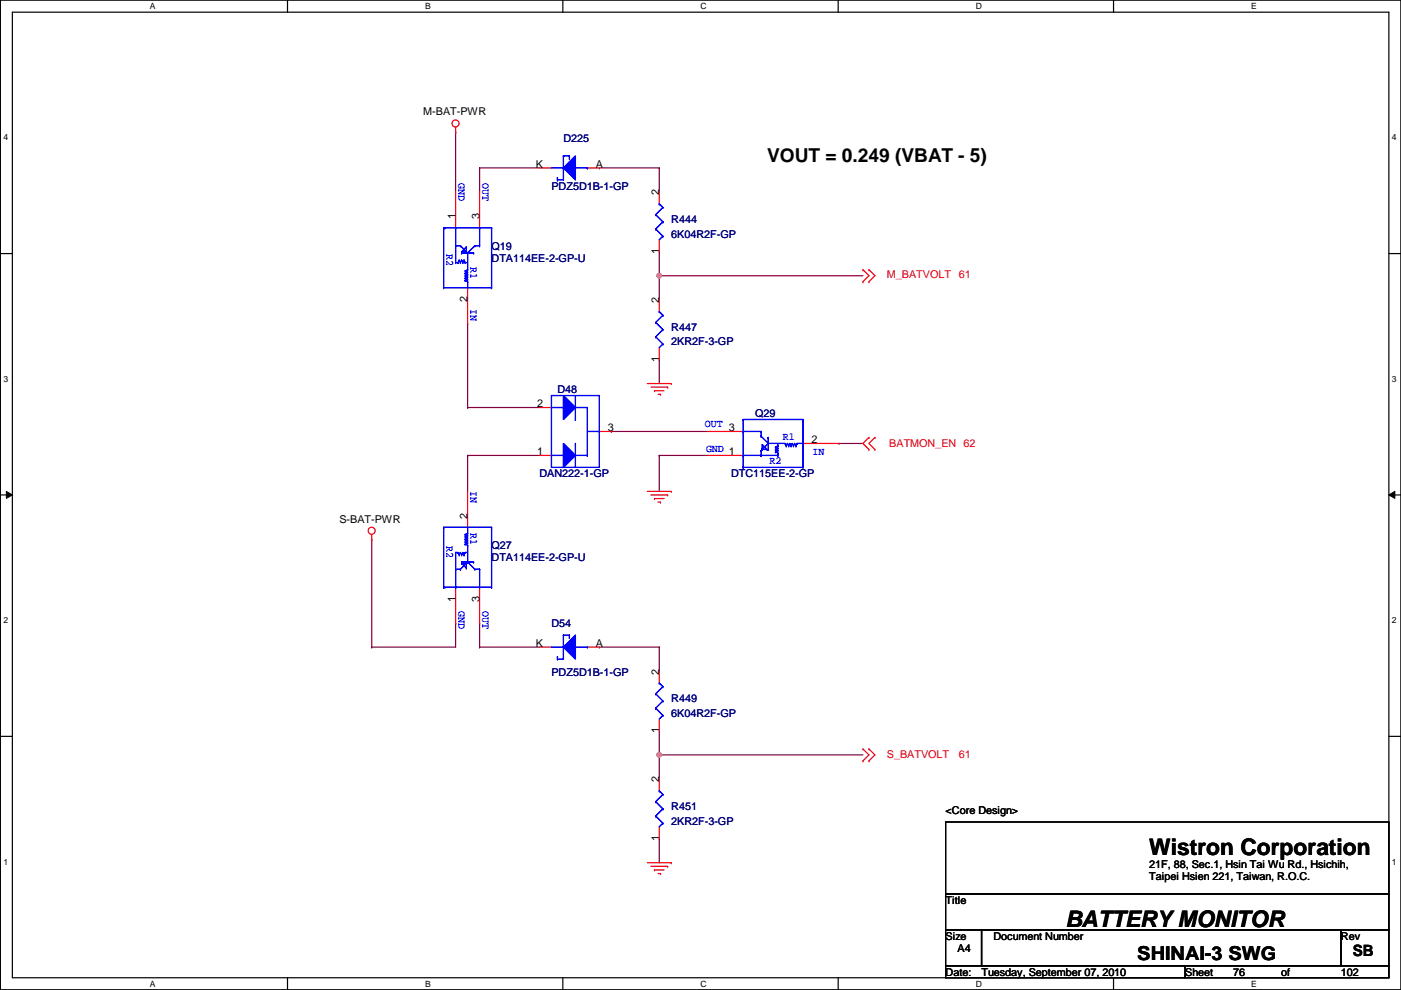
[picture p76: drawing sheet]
<svg xmlns="http://www.w3.org/2000/svg" width="297mm" height="210mm" viewBox="0 0 297 210" stroke-linecap="round" stroke-linejoin="round" font-family="sans-serif">
<defs><g id="words">
<g font-size="4.8">
<text x="243.7" y="181.3">Wistron Corporation</text>
<text x="225.9" y="196.5">BATTERY MONITOR</text>
</g>
<g font-size="4.1">
<text x="162.6" y="34.3">VOUT = 0.249 (VBAT - 5)</text>
<text x="241.1" y="203.5">SHINAI-3 SWG</text>
</g>
<text font-size="3.3" x="286.8" y="202.8">SB</text>
<g font-size="2.3">
<text x="89.7" y="24.5">M-BAT-PWR</text>
<text x="113.6" y="35.6">K</text>
<text x="126.3" y="35.6">A</text>
<text x="139.7" y="41.4" transform="rotate(-90 139.7 41.4)">2</text>
<text x="96.6" y="46.5" transform="rotate(-90 96.6 46.5)">1</text>
<text x="101.6" y="46.5" transform="rotate(-90 101.6 46.5)">3</text>
<text x="139.7" y="53.9" transform="rotate(-90 139.7 53.9)">1</text>
<text x="99.1" y="64.1" transform="rotate(-90 99.1 64.1)">2</text>
<text x="139.7" y="64.3" transform="rotate(-90 139.7 64.3)">2</text>
<text x="139.7" y="76.8" transform="rotate(-90 139.7 76.8)">1</text>
<text x="113.9" y="86.4">2</text>
<text x="128.9" y="91.4">3</text>
<text x="154.5" y="91.4">3</text>
<text x="172" y="94">2</text>
<text x="113.9" y="96.5">1</text>
<text x="154.5" y="96.5">1</text>
<text x="72" y="110.8">S-BAT-PWR</text>
<text x="99.1" y="110" transform="rotate(-90 99.1 110)">2</text>
<text x="96.6" y="127.6" transform="rotate(-90 96.6 127.6)">1</text>
<text x="101.6" y="127.6" transform="rotate(-90 101.6 127.6)">3</text>
<text x="113.6" y="137.2">K</text>
<text x="126.3" y="137.2">A</text>
<text x="139.7" y="143" transform="rotate(-90 139.7 143)">2</text>
<text x="139.7" y="155.5" transform="rotate(-90 139.7 155.5)">1</text>
<text x="139.7" y="165.9" transform="rotate(-90 139.7 165.9)">2</text>
<text x="200.5" y="172.6">&lt;Core Design&gt;</text>
<text x="139.7" y="178.4" transform="rotate(-90 139.7 178.4)">1</text>
<text x="243.7" y="184">21F, 88, Sec.1, Hsin Tai Wu Rd., Hsichih,</text>
<text x="200.5" y="191.6">Title</text>
<text x="243.7" y="186.6">Taipei Hsien 221, Taiwan, R.O.C.</text>
<text x="200.5" y="199.2">Size</text>
<text x="203" y="201.8">A4</text>
<text x="210.6" y="199.2">Document Number</text>
<text x="284.3" y="199.2">Rev</text>
<text x="200.5" y="206.8">Date:</text>
<text x="208.1" y="206.8">Tuesday, September 07, 2010</text>
<text x="251.3" y="206.8">Sheet</text>
<text x="261.4" y="206.8">76</text>
<text x="271.6" y="206.8">of</text>
<text x="284.3" y="206.8">102</text>
</g>
<g font-size="2.3" fill="#000080">
<text x="119.5" y="30.1">D225</text>
<text x="116.9" y="40.2">PDZ5D1B-1-GP</text>
<text x="142.3" y="47.3">R444</text>
<text x="104.2" y="52.9">Q19</text>
<text x="142.3" y="50.4">6K04R2F-GP</text>
<text x="104.2" y="55.5">DTA114EE-2-GP-U</text>
<text x="142.3" y="70.2">R447</text>
<text x="142.3" y="73.2">2KR2F-3-GP</text>
<text x="118.2" y="83.4">D48</text>
<text x="160.1" y="88.5">Q29</text>
<text x="114.4" y="101.2">DAN222-1-GP</text>
<text x="155" y="101.2">DTC115EE-2-GP</text>
<text x="104.2" y="116.4">Q27</text>
<text x="104.2" y="119">DTA114EE-2-GP-U</text>
<text x="116.9" y="132.9">D54</text>
<text x="116.9" y="143.3">PDZ5D1B-1-GP</text>
<text x="142.3" y="148.9">R449</text>
<text x="142.3" y="152">6K04R2F-GP</text>
<text x="142.3" y="171.8">R451</text>
<text x="142.3" y="174.8">2KR2F-3-GP</text>
</g>
<g font-size="2.3" fill="#00f">
<text x="97.2" y="38.9" transform="rotate(90 97.2 38.9)">GND</text>
<text x="102.3" y="38.9" transform="rotate(90 102.3 38.9)">OUT</text>
<text x="94.7" y="53.9" transform="rotate(90 94.7 53.9)">R2</text>
<text x="99.7" y="56.7" transform="rotate(90 99.7 56.7)">R1</text>
<text x="99.7" y="65.6" transform="rotate(90 99.7 65.6)">IN</text>
<text x="149.4" y="90.6">OUT</text>
<text x="149.7" y="95.9">GND</text>
<text x="165.9" y="93.3">R1</text>
<text x="163.1" y="98.4">R2</text>
<text x="172.3" y="96.4">IN</text>
<text x="99.7" y="104.2" transform="rotate(90 99.7 104.2)">IN</text>
<text x="99.7" y="113.1" transform="rotate(90 99.7 113.1)">R1</text>
<text x="94.7" y="115.9" transform="rotate(90 94.7 115.9)">R2</text>
<text x="97.2" y="129.6" transform="rotate(90 97.2 129.6)">GND</text>
<text x="102.3" y="129.6" transform="rotate(90 102.3 129.6)">OUT</text>
</g>
<g font-size="2.3" fill="#f00">
<text x="188" y="59">M_BATVOLT</text>
<text x="203.3" y="59">61</text>
<text x="188.5" y="94.8">BATMON_EN 62</text>
<text x="188" y="160.6">S_BATVOLT</text>
<text x="203.3" y="160.6">61</text>
</g>
<g font-size="1.8">
<text x="31.8" y="1.9">A</text>
<text x="90.1" y="1.9">B</text>
<text x="148.5" y="1.9">C</text>
<text x="206.9" y="1.9">D</text>
<text x="265.3" y="1.9">E</text>
<text x=".7" y="29.8">4</text>
<text x="295.1" y="29.8">4</text>
<text x=".7" y="80.9">3</text>
<text x="295.1" y="80.9">3</text>
<text x=".7" y="132.1">2</text>
<text x="295.1" y="132.1">2</text>
<text x=".7" y="183.3">1</text>
<text x="295.1" y="183.3">1</text>
<text x="31.8" y="209.2">A</text>
<text x="90.1" y="209.2">B</text>
<text x="148.5" y="209.2">C</text>
<text x="206.9" y="209.2">D</text>
<text x="265.3" y="209.2">E</text>
</g>
</g></defs>
<path d="M.1 0h296.9v209.8h-296.9zM2.6 2.6h291.9v204.7h-291.9z" fill="none" stroke="#000" stroke-width=".25"/>
<g fill="#fff">
<path d="M31.8 .3h1.2v2h-1.2z"/>
<path d="M31.8 207.6h1.2v1.9h-1.2z"/>
</g>
<path d="M61 0v2.6M61 207.3v2.5" fill="none" stroke="#000" stroke-width=".25"/>
<g fill="#fff">
<path d="M90.1 .3h1.2v2h-1.2z"/>
<path d="M90.1 207.6h1.2v1.9h-1.2z"/>
</g>
<path d="M119.3 0v2.6M119.3 207.3v2.5" fill="none" stroke="#000" stroke-width=".25"/>
<g fill="#fff">
<path d="M148.5 .3h1.3v2h-1.3z"/>
<path d="M148.5 207.6h1.3v1.9h-1.3z"/>
</g>
<path d="M177.7 0v2.6M177.7 207.3v2.5" fill="none" stroke="#000" stroke-width=".25"/>
<g fill="#fff">
<path d="M206.9 .3h1.2v2h-1.2z"/>
<path d="M206.9 207.6h1.2v1.9h-1.2z"/>
</g>
<path d="M236.1 0v2.6M236.1 207.3v2.5" fill="none" stroke="#000" stroke-width=".25"/>
<g fill="#fff">
<path d="M265.3 .3h1.1v2h-1.1z"/>
<path d="M265.3 207.6h1.1v1.9h-1.1z"/>
<path d="M.7 28.2h1v1.9h-1z"/>
<path d="M295.1 28.2h1v1.9h-1z"/>
<path d="M.7 79.3h1v2h-1z"/>
<path d="M295.1 79.3h1v2h-1z"/>
</g>
<path d="M.1 53.8h2.5M294.5 53.8h2.5" fill="none" stroke="#000" stroke-width=".25"/>
<g fill="#fff">
<path d="M.7 130.5h1v2h-1z"/>
<path d="M295.1 130.5h1v2h-1z"/>
</g>
<path d="M.1 104.9h2.5M294.5 104.9h2.5" fill="none" stroke="#000" stroke-width=".25"/>
<path d="M1.4 104.2l1.2 .7-1.2 .8zM294.5 104.9l1.2-.7v1.5z" fill="#000"/>
<path d="M1.4 104.2l1.2 .7-1.2 .8zM294.5 104.9l1.2-.7v1.5z" fill="none" stroke="#000" stroke-width=".21"/>
<g fill="#fff">
<path d="M.7 181.7h1v2h-1z"/>
<path d="M295.1 181.7h1v2h-1z"/>
</g>
<path d="M.1 156.1h2.5M294.5 156.1h2.5" fill="none" stroke="#000" stroke-width=".25"/>
<path d="M127.1 35.6h.1M127.1 35.6h12.7M139.8 58.5h.1M139.8 53.4h.1M139.8 58.5h43.2M139.8 53.4v10.1" fill="none" stroke="#800040" stroke-width=".25"/>
<circle cx="139.8" cy="58.4" r=".49" fill="#f0f"/>
<circle cx="139.8" cy="58.4" r=".49" fill="none" stroke="#f0f" stroke-width=".25"/>
<g fill="none" stroke="#800040" stroke-width=".25">
<path d="M96.6 28h.1M96.6 28v12.7M101.7 35.6h.1M101.7 35.6h12.7M101.7 35.6v5.1M139.8 35.6h.1M139.8 35.6v5.1M99.1 68.6h.1M99.1 68.6v17.8M139.8 76.2h.1M139.8 76.2v5.1M99.1 96.6h.1"/>
<path d="M99.1 86.4h.1M99.1 96.6v7.6M99.1 96.6h15.3M99.1 86.4h15.3M129.6 91.5h.1M129.6 91.5h20.3M139.8 96.6h.1M139.8 96.6v7.6M139.8 96.6h10.1M177.9 94h.1M177.9 94h5.1M78.8 114.3h.1"/>
<path d="M78.8 114.3v22.9M78.8 137.2h.1M96.6 132.1h.1M96.6 132.1v5.1h-17.8M101.7 132.1h.1M101.7 132.1v5.1M139.8 137.2h.1M139.8 137.2v5.1M139.8 177.8h.1M139.8 160.1h.1M139.8 160.1v5M139.8 177.8v5.1"/>
<path d="M139.8 160.1h43.2"/>
</g>
<circle cx="139.8" cy="160" r=".49" fill="#f0f"/>
<circle cx="139.8" cy="160" r=".49" fill="none" stroke="#f0f" stroke-width=".25"/>
<path d="M101.7 137.2h.1M101.7 137.2h12.7M127.1 137.2h.1M127.1 137.2h12.7M139.8 155h.1M139.8 155v5.1" fill="none" stroke="#800040" stroke-width=".25"/>
<g fill="none" stroke="#f00" stroke-width=".25">
<path d="M96.6 28h.1M96.6 27v1M183 59.7h.1M183 57.2h.1M183 57.2l1.2 1.3-1.2 1.2M184.2 59.7h.1M184.2 57.2h.1M184.2 57.2l1.3 1.3-1.3 1.2M137.2 81.3h5.1M138 82.1h3.6M138.8 82.8h.1M138.8 82.8h2"/>
<path d="M139.5 83.6h.5M140 83.6h.1M141.6 82.1h.1M142.3 81.3h.1M149.9 96.6h7.7M149.9 91.5h7.7M170.3 94h7.6M184.2 92.8h.1M184.2 95.3h.1M184.2 92.8l-1.2 1.2 1.2 1.3M185.5 95.3h.1M185.5 92.8h.1"/>
<path d="M185.5 92.8l-1.3 1.2 1.3 1.3M78.8 114.3h.1M78.8 113.3v1M137.2 104.2h5.1M138 104.9h3.6M138.8 105.7h.1M138.8 105.7h2M139.5 106.5h.5M140 106.5h.1M141.6 104.9h.1M142.3 104.2h.1M114.4 137.2h2.5"/>
<path d="M124.5 137.2h2.6M183 158.8h.1M183 158.8l1.2 1.3-1.2 1.2M184.2 158.8h.1M184.2 158.8l1.3 1.3-1.3 1.2M183 161.3h.1M184.2 161.3h.1M137.2 182.9h5.1M138 183.7h3.6M138.8 184.4h.1M138.8 184.4h2M139.5 185.2h.5"/>
<path d="M140 185.2h.1M141.6 183.7h.1M142.3 182.9h.1"/>
<circle cx="96.6" cy="26.2" r=".75"/>
<circle cx="78.8" cy="112.5" r=".75"/>
</g>
<path d="M200.5 174.3h94v15.2h-94zM200.5 189.5h94v7.6h-94zM200.5 197.1h7.6v7.7h-7.6zM208.1 197.1h76.2v7.7h-76.2zM284.3 197.1h10.2v7.7h-10.2zM200.5 204.8h50.8v2.5h-50.8zM251.3 204.8h43.2v2.5h-43.2z" fill="none" stroke="#000" stroke-width=".25"/>
<g fill="none" stroke="#00f" stroke-width=".25">
<path d="M157.6 96.6h.1M157.6 91.5h.1M157.6 98.8h.1M157.6 99.1h.1M157.6 88.9h.1M157.6 96.6h7.3M157.6 91.5h3.8M157.6 88.9v10.2M157.6 99.1h12.7M157.6 88.9h12.7M161.4 95.5h.1M161.4 96.6h.1"/>
<path d="M161.4 92.5h.1M161.4 91.5h.1M161.4 91.5v1M161.4 95.5v1.1M161.4 92.5l1.5 1.5M161.6 94.3h.1M161.6 95h.1M161.6 95.3h.1M161.6 95.3h1M161.6 94.3l1 1M161.6 94.3v1M162.6 95.3h.1"/>
<path d="M162.9 94h.1M162.9 92.8h.1M162.9 95.3h.1M162.9 94h3.6M162.9 92.8v2.5M162.9 94l-1.5 1.5M164.4 94.8h.1M164.4 95.3h.1M164.4 95.8h.1M164.4 94.8l.5 .2M164.4 95.3l.5 .2M164.4 95.8l.5 .3"/>
<path d="M164.9 94.5h.1M164.9 95h.1M164.9 95.5h.1M164.9 96.1h.1M164.9 96.6h.1M164.9 94v.5M164.9 96.1v.5M164.9 94.5l-.5 .3M164.9 95l-.5 .3M164.9 95.5l-.5 .3M166.5 94h.1M166.5 94l.2 .5"/>
<path d="M166.7 94.5h.1M167 94h.1M167 94l.2 .5M167 94l-.3 .5M167.2 94.5h.1M167.5 94h.1M167.5 94l.2 .5M167.5 94l-.3 .5M167.7 94.5h.1M168 94h.1M168 94l.2 .5M168 94l-.3 .5"/>
<path d="M168.2 94.5h.1M168.5 94h.1M168.5 94l.2 .5M168.5 94l-.3 .5M168.7 94.5h.1M169 94h.1M169 94h1.3M169 94l-.3 .5M170.3 99.1h.1M170.3 88.9h.1M170.3 88.9v10.2"/>
</g>
<path d="M122 134.7v5l-2.5-2.5z" fill="#00f"/>
<g fill="none" stroke="#00f" stroke-width=".25">
<path d="M116.9 137.2h2.6M118.2 139.7h.1M118.2 139.2h.1M118.2 139.2v.5M119.5 137.2h.1M119.5 134.7h.1M119.5 134.7v5h-1.3M119.5 134.7h1.2M120.7 134.7h.1M120.7 135.2h.1M120.7 134.7v.5M122 134.7v5l-2.5-2.5z"/>
<path d="M122 137.2h2.5M124.5 137.2h.1"/>
</g>
<path d="M122 134.7v5l-2.5-2.5z" fill="#00f"/>
<g fill="none" stroke="#00f" stroke-width=".25">
<path d="M116.9 137.2h2.6M118.2 139.7h.1M118.2 139.2h.1M118.2 139.2v.5M119.5 137.2h.1M119.5 134.7h.1M119.5 134.7v5h-1.3M119.5 134.7h1.2M120.7 134.7h.1M120.7 135.2h.1M120.7 134.7v.5M122 134.7v5l-2.5-2.5z"/>
<path d="M122 137.2h2.5M124.5 137.2h.1"/>
</g>
<path d="M114.4 35.6h2.5M124.5 35.6h2.6" fill="none" stroke="#f00" stroke-width=".25"/>
<path d="M122 33.1v5l-2.5-2.5z" fill="#00f"/>
<g fill="none" stroke="#00f" stroke-width=".25">
<path d="M116.9 35.6h2.6M118.2 38.1h.1M118.2 37.6h.1M118.2 37.6v.5M119.5 35.6h.1M119.5 33.1h.1M119.5 33.1v5h-1.3M119.5 33.1h1.2M120.7 33.1h.1M120.7 33.6h.1M120.7 33.1v.5M122 33.1v5l-2.5-2.5z"/>
<path d="M122 35.6h2.5M124.5 35.6h.1"/>
</g>
<path d="M122 33.1v5l-2.5-2.5z" fill="#00f"/>
<g fill="none" stroke="#00f" stroke-width=".25">
<path d="M116.9 35.6h2.6M118.2 38.1h.1M118.2 37.6h.1M118.2 37.6v.5M119.5 35.6h.1M119.5 33.1h.1M119.5 33.1v5h-1.3M119.5 33.1h1.2M120.7 33.1h.1M120.7 33.6h.1M120.7 33.1v.5M122 33.1v5l-2.5-2.5z"/>
<path d="M122 35.6h2.5M124.5 35.6h.1M94.1 48.3h.1M94.1 48.3v12.7M94.1 48.3h10.1M94.3 48.3h.1M96.6 52.1h.1M96.6 48.3h.1M96.6 55.7h.1M96.6 48.3v7.4M96.6 52.1h1M96.6 55.7h.5"/>
<path d="M97.1 55.7h.1M97.4 55.2h.1M97.4 55.2l.2 .5M97.4 55.2l-.3 .5M97.6 52.1h.1M97.6 55.7h.1M97.6 52.1l1.5 1.5M97.9 53.6h.1M97.9 55.2h.1M97.9 53.4h.1M97.9 53.6h2.5M97.9 55.2l.2 .5"/>
<path d="M97.9 55.2l-.3 .5M97.9 53.4h1M98.1 55.7h.1M98.4 55.2h.1M98.4 55.2l.2 .5M98.4 55.2l-.3 .5M98.6 59.5h.1M98.6 59h.1M98.6 58.5h.1M98.6 58h.1M98.6 57.4h.1M98.6 55.7h.1"/>
<path d="M98.6 53.4h.1M98.6 59.5l.5 .2M98.6 59l.5 .2M98.6 58.5l.5 .2M98.6 58l.5 .2M98.6 57.4l.5 .3M98.6 55.7h.5M98.9 52.4h.1M98.9 53.4h.1M98.9 52.4v1M98.9 52.4l-1 1M99.1 59.7h.1"/>
<path d="M99.1 59.2h.1M99.1 58.7h.1M99.1 58.2h.1M99.1 57.7h.1M99.1 57.2h.1M99.1 53.6h.1M99.1 53.6v3.6M99.1 59.7v1.3M99.1 59.2l-.5 .3M99.1 58.7l-.5 .3M99.1 58.2l-.5 .3M99.1 57.7l-.5 .3"/>
<path d="M99.1 57.2l-.5 .2M100.4 53.6h.1M100.7 52.1h.1M100.7 52.1h1M100.7 52.1l-1.6 1.5M101.7 52.1h.1M101.7 48.3h.1M101.7 48.3v3.8M104.2 48.3h.1M104.2 48.3v12.7M94.1 61h.1M94.1 61h10.1"/>
<path d="M104.2 61h.1M94.1 111.8h.1M94.1 111.8v12.7M94.1 111.8h10.1M96.6 117.1h.1M96.6 117.1v7.4M96.6 117.1h.5M97.1 117.1h.1M97.1 117.1l.3 .5M97.4 117.6h.1M97.6 117.1h.1M97.6 117.1l.3 .5"/>
<path d="M97.6 117.1l-.2 .5M97.9 119.2h.1M97.9 117.6h.1M97.9 119.4h.1M97.9 119.2h2.5M97.9 119.4l1 1M97.9 119.4h1M98.1 117.1h.1M98.1 117.1l.3 .5M98.1 117.1l-.2 .5M98.4 117.6h.1M98.6 113.3h.1"/>
<path d="M98.6 113.8h.1M98.6 114.3h.1M98.6 114.9h.1M98.6 115.4h.1M98.6 117.1h.1M98.6 119.4h.1M98.6 113.3l.5 .3M98.6 113.8l.5 .3M98.6 114.3l.5 .3M98.6 114.9l.5 .2M98.6 115.4l.5 .2M98.6 117.1h.5"/>
<path d="M98.6 117.1l-.2 .5M98.9 119.4h.1M98.9 119.4v1M99.1 113.1h.1M99.1 113.6h.1M99.1 114.1h.1M99.1 114.6h.1M99.1 115.1h.1M99.1 115.6h.1M99.1 119.2h.1M99.1 111.8v1.3M99.1 115.6v3.6"/>
<path d="M99.1 113.1l-.5 .2M99.1 113.6l-.5 .2M99.1 114.1l-.5 .2M99.1 114.6l-.5 .3M99.1 115.1l-.5 .3M99.1 119.2l-1.5 1.5M99.1 119.2l1.6 1.5M100.4 119.2h.1M104.2 111.8h.1M104.2 111.8v12.7M94.1 124.5h.1M94.1 124.5h10.1"/>
<path d="M94.3 124.5h.1M96.6 120.7h.1M96.6 124.5h.1M96.6 120.7h1M97.6 120.7h.1M98.9 120.4h.1M100.7 120.7h.1M100.7 120.7h1M101.7 120.7h.1M101.7 124.5h.1M101.7 120.7v3.8M104.2 124.5h.1"/>
<path d="M139 150.2h.1M139 147.1h.1M139 150.2l1.5 1.5M139 147.1l1.5 1.5M139.8 144.8h.1M139.8 144.8l.7 .8M140.5 151.7h.1M140.5 148.6h.1M140.5 145.6h.1M140.5 151.7l-.7 .7M140.5 148.6l-1.5 1.6M140.5 145.6l-1.5 1.5"/>
<path d="M139 173h.1M139 170h.1M139 173l1.5 1.5M139 170l1.5 1.5M139.8 167.7h.1M139.8 167.7l.7 .7M140.5 174.5h.1M140.5 171.5h.1M140.5 168.4h.1M140.5 174.5l-.7 .8M140.5 171.5l-1.5 1.5M140.5 168.4l-1.5 1.6"/>
</g>
<g fill="none" stroke="#f00" stroke-width=".25">
<path d="M96.6 40.7v7.6M101.7 40.7v7.6M99.1 61v7.6M114.4 96.6h2.5M114.4 86.4h2.5M127.1 91.5h2.5M99.1 104.2v7.6M96.6 124.5v7.6M101.7 124.5v7.6M139.8 142.3v2.5M139.8 152.4v2.6M139.8 165.1v2.6"/>
<path d="M139.8 175.3v2.5"/>
</g>
<path d="M119.5 94l2.5 2.6-2.5 2.5z" fill="#00f"/>
<g fill="none" stroke="#00f" stroke-width=".25">
<path d="M116.9 83.9h10.2v15.2h-10.2zM116.9 86.4h2.6M116.9 96.6h2.6M119.5 94l2.5 2.6-2.5 2.5zM119.5 86.4h.1M119.5 96.6h.1M122 88.9h.1M122 94h.1M122 83.9v5M122 94v5.1M122 86.4h2.5M122 96.6h2.5"/>
<path d="M124.5 86.4h.1M124.5 96.6h.1M124.5 86.4v10.2M124.5 91.5h2.6M127.1 91.5h.1"/>
</g>
<path d="M119.5 83.9l2.5 2.5-2.5 2.5z" fill="#00f"/>
<path d="M119.5 83.9l2.5 2.5-2.5 2.5z" fill="none" stroke="#00f" stroke-width=".25"/>
<path d="M119.5 94l2.5 2.6-2.5 2.5z" fill="#00f"/>
<g fill="none" stroke="#00f" stroke-width=".25">
<path d="M116.9 83.9h10.2v15.2h-10.2zM116.9 86.4h2.6M116.9 96.6h2.6M119.5 94l2.5 2.6-2.5 2.5zM119.5 86.4h.1M119.5 96.6h.1M122 88.9h.1M122 94h.1M122 83.9v5M122 94v5.1M122 86.4h2.5M122 96.6h2.5"/>
<path d="M124.5 86.4h.1M124.5 96.6h.1M124.5 86.4v10.2M124.5 91.5h2.6M127.1 91.5h.1"/>
</g>
<path d="M119.5 83.9l2.5 2.5-2.5 2.5z" fill="#00f"/>
<g fill="none" stroke="#00f" stroke-width=".25">
<path d="M139 48.6h.1M139 45.5h.1M139 48.6l1.5 1.5M139 45.5l1.5 1.5M139.8 43.2h.1M139.8 43.2l.7 .8M140.5 50.1h.1M140.5 47h.1M140.5 44h.1M140.5 50.1l-.7 .7M140.5 47l-1.5 1.6M140.5 44l-1.5 1.5"/>
<path d="M139 71.4h.1M139 68.4h.1M139 71.4l1.5 1.5M139 68.4l1.5 1.5M139.8 66.1h.1M139.8 66.1l.7 .7M140.5 72.9h.1M140.5 69.9h.1M140.5 66.8h.1M140.5 72.9l-.7 .8M140.5 69.9l-1.5 1.5M140.5 66.8l-1.5 1.6"/>
<path d="M119.5 83.9l2.5 2.5-2.5 2.5z"/>
</g>
<path d="M139.8 40.7v2.5M139.8 50.8v2.6M139.8 63.5v2.6M139.8 73.7v2.5" fill="none" stroke="#f00" stroke-width=".25"/>
<circle cx="139.8" cy="58.4" r=".49" fill="#f0f"/>
<circle cx="139.8" cy="58.4" r=".49" fill="none" stroke="#f0f" stroke-width=".25"/>
<circle cx="139.8" cy="160" r=".49" fill="#f0f"/>
<circle cx="139.8" cy="160" r=".49" fill="none" stroke="#f0f" stroke-width=".25"/>
<use href="#words"/>
</svg>
